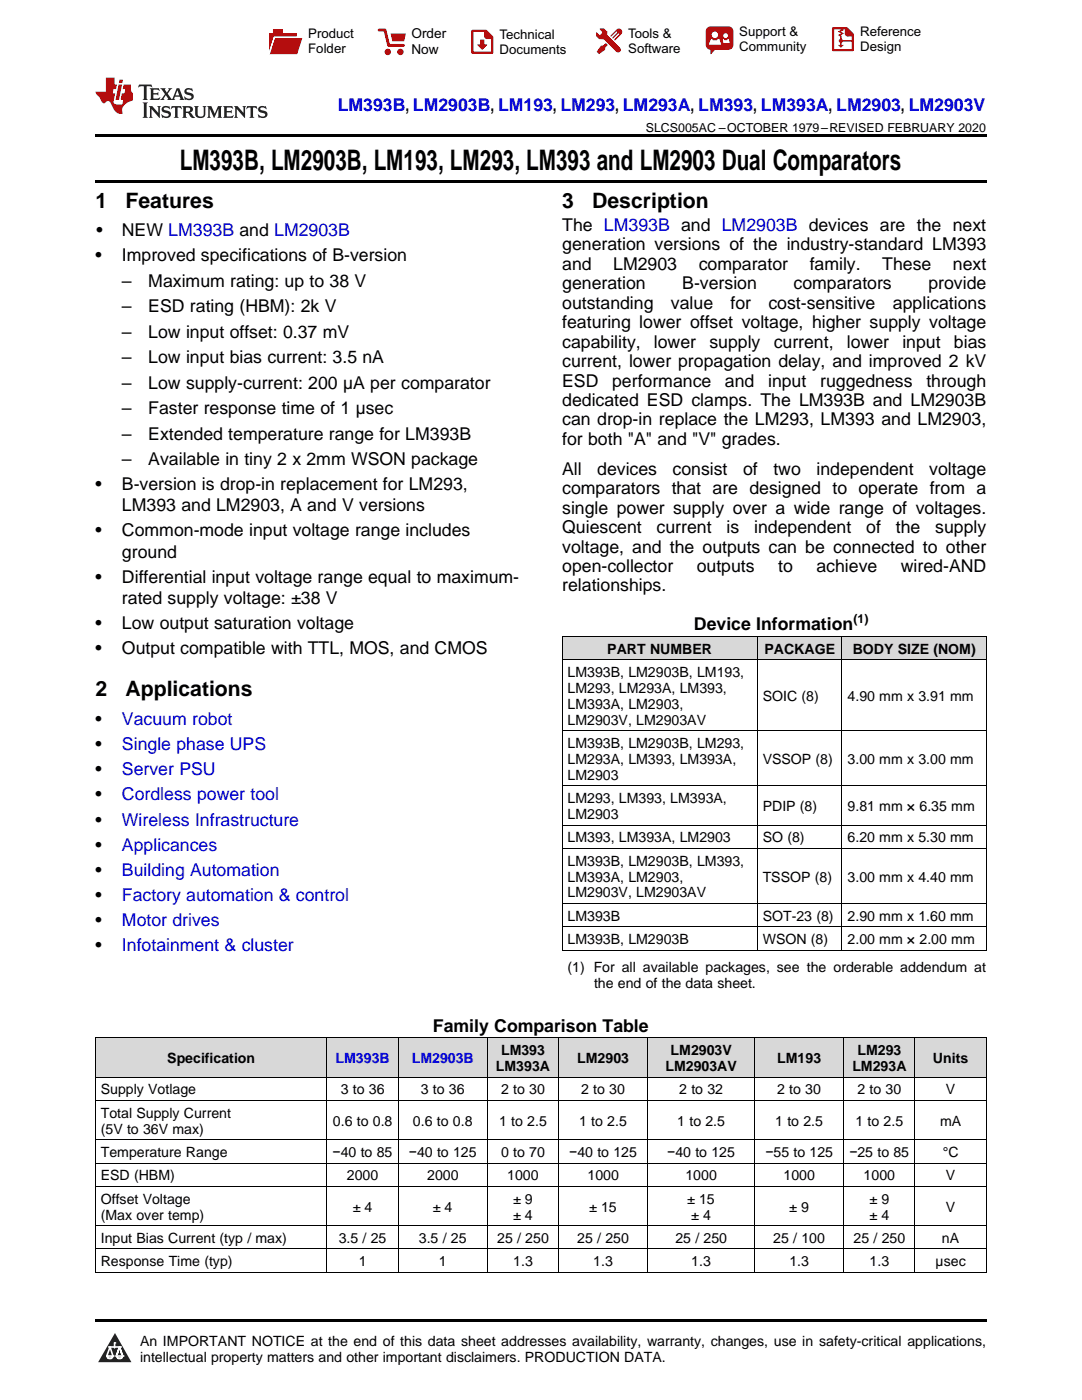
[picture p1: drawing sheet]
<svg xmlns="http://www.w3.org/2000/svg" width="216mm" height="279mm" viewBox="0 0 216 279" stroke-linecap="round" stroke-linejoin="round" font-family="sans-serif">
<defs><g id="words">
<text font-size="5.6" x="35.9" y="33.9">LM393B, LM2903B, LM193, LM293, LM393 and LM2903 Dual Comparators</text>
<g font-size="4.2">
<text x="19" y="41.5">1</text>
<text x="25" y="41.5">Features</text>
<text x="112.2" y="41.5">3</text>
<text x="118.2" y="41.5">Description</text>
<text x="19" y="139">2</text>
<text x="25" y="139">Applications</text>
</g>
<text font-size="3.5" fill="#00f" x="67.4" y="22.2">LM393B, LM2903B, LM193, LM293, LM293A, LM393, LM393A, LM2903, LM2903V</text>
<g font-size="3.5">
<text x="19.2" y="47.2">•</text>
<text x="24.3" y="47.2">NEW LM393B and LM2903B</text>
<text x="112.2" y="46.1">The LM393B and LM2903B devices are the next</text>
<text x="19" y="52.2">•</text>
<text x="24.3" y="52.2">Improved specifications of B-version</text>
<text x="112.2" y="50">generation versions of the industry-standard LM393</text>
<text x="112.2" y="53.9">and</text>
<text x="122.4" y="53.9">LM2903</text>
<text x="139.4" y="53.9">comparator</text>
<text x="161.6" y="53.9">family.</text>
<text x="176.1" y="53.9">These</text>
<text x="190.2" y="53.9">next</text>
<text x="24.3" y="57.3">–</text>
<text x="29.6" y="57.3">Maximum rating: up to 38 V</text>
<text x="112.2" y="57.7">generation</text>
<text x="136.2" y="57.7">B-version</text>
<text x="158.3" y="57.7">comparators</text>
<text x="185.3" y="57.7">provide</text>
<text x="24.3" y="62.3">–</text>
<text x="29.6" y="62.3">ESD rating (HBM): 2k V</text>
<text x="112.2" y="61.6">outstanding</text>
<text x="112.2" y="65.5">featuring lower offset voltage, higher supply voltage</text>
<text x="133.9" y="61.6">value</text>
<text x="145.8" y="61.6">for</text>
<text x="153.3" y="61.6">cost-sensitive</text>
<text x="178.2" y="61.6">applications</text>
<text x="24.3" y="67.4">–</text>
<text x="29.6" y="67.4">Low input offset: 0.37 mV</text>
<text x="112.2" y="69.4">capability,</text>
<text x="130.5" y="69.4">lower</text>
<text x="141.5" y="69.4">supply</text>
<text x="154.4" y="69.4">current,</text>
<text x="169" y="69.4">lower</text>
<text x="180.1" y="69.4">input</text>
<text x="190.3" y="69.4">bias</text>
<text x="24.3" y="72.5">–</text>
<text x="24.3" y="77.6">–</text>
<text x="29.6" y="72.5">Low input bias current: 3.5 nA</text>
<text x="29.6" y="77.6">Low supply-current: 200 µA per comparator</text>
<text x="112.2" y="73.3">current, lower propagation delay, and improved 2 kV</text>
<text x="112.2" y="77.2">ESD</text>
<text x="122.1" y="77.2">performance</text>
<text x="144.7" y="77.2">and</text>
<text x="153.3" y="77.2">input</text>
<text x="163.7" y="77.2">ruggedness</text>
<text x="184.8" y="77.2">through</text>
<text x="24.3" y="82.7">–</text>
<text x="29.6" y="82.7">Faster response time of 1 µsec</text>
<text x="112.2" y="81">dedicated ESD clamps. The LM393B and LM2903B</text>
<text x="24.3" y="87.7">–</text>
<text x="29.6" y="87.7">Extended temperature range for LM393B</text>
<text x="112.2" y="84.9">can drop-in replace the LM293, LM393 and LM2903,</text>
<text x="112.2" y="88.8">for both &quot;A&quot; and &quot;V&quot; grades.</text>
<text x="24.3" y="92.8">–</text>
<text x="29.6" y="92.8">Available in tiny 2 x 2mm WSON package</text>
<text x="112.2" y="94.8">All</text>
<text x="119.2" y="94.8">devices</text>
<text x="134.2" y="94.8">consist</text>
<text x="148.3" y="94.8">of</text>
<text x="154.3" y="94.8">two</text>
<text x="162.9" y="94.8">independent</text>
<text x="185.4" y="94.8">voltage</text>
<text x="19" y="97.8">•</text>
<text x="24.3" y="97.8">B-version is drop-in replacement for LM293,</text>
<text x="112.2" y="98.6">comparators that are designed to operate from a</text>
<text x="19" y="107.1">•</text>
<text x="24.3" y="102.1">LM393 and LM2903, A and V versions</text>
<text x="24.3" y="107.1">Common-mode input voltage range includes</text>
<text x="112.2" y="102.5">single power supply over a wide range of voltages.</text>
<text x="112.2" y="106.4">Quiescent</text>
<text x="131" y="106.4">current</text>
<text x="145" y="106.4">is</text>
<text x="150.5" y="106.4">independent</text>
<text x="172.8" y="106.4">of</text>
<text x="178.7" y="106.4">the</text>
<text x="186.6" y="106.4">supply</text>
<text x="24.3" y="111.3">ground</text>
<text x="112.2" y="110.3">voltage, and the outputs can be connected to other</text>
<text x="19" y="116.3">•</text>
<text x="24.3" y="116.3">Differential input voltage range equal to maximum-</text>
<text x="112.2" y="114.2">open-collector</text>
<text x="112.2" y="118">relationships.</text>
<text x="139" y="114.2">outputs</text>
<text x="155.3" y="114.2">to</text>
<text x="162.9" y="114.2">achieve</text>
<text x="179.8" y="114.2">wired-AND</text>
<text x="19" y="125.6">•</text>
<text x="24.3" y="120.5">rated supply voltage: ±38 V</text>
<text x="24.3" y="125.6">Low output saturation voltage</text>
<text x="138.5" y="125.8">Device Information</text>
<text x="19" y="130.6">•</text>
<text x="24.3" y="130.6">Output compatible with TTL, MOS, and CMOS</text>
<text x="19" y="144.7">•</text>
<text x="19" y="149.7">•</text>
<text x="19" y="154.7">•</text>
<text x="19" y="159.7">•</text>
<text x="19" y="164.7">•</text>
<text x="19" y="169.8">•</text>
<text x="19" y="174.8">•</text>
<text x="19" y="179.8">•</text>
<text x="19" y="184.8">•</text>
<text x="19" y="189.8">•</text>
<text x="86.4" y="205.9">Family Comparison Table</text>
</g>
<g font-size="3.5" fill="#0000c8">
<text x="24.3" y="144.7">Vacuum robot</text>
<text x="24.3" y="149.7">Single phase UPS</text>
<text x="24.3" y="154.7">Server PSU</text>
<text x="24.3" y="159.7">Cordless power tool</text>
<text x="24.3" y="164.7">Wireless Infrastructure</text>
<text x="24.3" y="169.8">Applicances</text>
<text x="24.3" y="174.8">Building Automation</text>
<text x="24.3" y="179.8">Factory automation &amp; control</text>
<text x="24.3" y="184.8">Motor drives</text>
<text x="24.3" y="189.8">Infotainment &amp; cluster</text>
</g>
<g font-size="2.8">
<text x="121.2" y="130.4">PART NUMBER</text>
<text x="152.5" y="130.4">PACKAGE</text>
<text x="170.1" y="130.4">BODY SIZE (NOM)</text>
<text x="113.2" y="135.1">LM393B, LM2903B, LM193,</text>
<text x="113.2" y="138.3">LM293, LM293A, LM393,</text>
<text x="113.2" y="141.4">LM393A, LM2903,</text>
<text x="152.2" y="139.8">SOIC (8)</text>
<text x="169.1" y="139.8">4.90 mm x 3.91 mm</text>
<text x="113.2" y="144.6">LM2903V, LM2903AV</text>
<text x="113.2" y="149.3">LM393B, LM2903B, LM293,</text>
<text x="113.2" y="152.4">LM293A, LM393, LM393A,</text>
<text x="113.2" y="155.6">LM2903</text>
<text x="152.2" y="152.4">VSSOP (8)</text>
<text x="169.1" y="152.4">3.00 mm x 3.00 mm</text>
<text x="113.2" y="160.3">LM293, LM393, LM393A,</text>
<text x="152.2" y="161.9">PDIP (8)</text>
<text x="169.1" y="161.9">9.81 mm × 6.35 mm</text>
<text x="113.2" y="163.4">LM2903</text>
<text x="113.2" y="168.1">LM393, LM393A, LM2903</text>
<text x="113.2" y="172.8">LM393B, LM2903B, LM393,</text>
<text x="152.2" y="168.1">SO (8)</text>
<text x="169.1" y="168.1">6.20 mm x 5.30 mm</text>
<text x="113.2" y="175.9">LM393A, LM2903,</text>
<text x="113.2" y="179.1">LM2903V, LM2903AV</text>
<text x="152.2" y="175.9">TSSOP (8)</text>
<text x="169.1" y="175.9">3.00 mm x 4.40 mm</text>
<text x="113.2" y="183.8">LM393B</text>
<text x="152.2" y="183.8">SOT-23 (8)</text>
<text x="169.1" y="183.8">2.90 mm x 1.60 mm</text>
<text x="113.2" y="188.4">LM393B, LM2903B</text>
<text x="152.2" y="188.4">WSON (8)</text>
<text x="169.1" y="188.4">2.00 mm × 2.00 mm</text>
<text x="113.2" y="193.9">(1) For all available packages, see the orderable addendum at</text>
<text x="118.5" y="197.1">the end of the data sheet.</text>
<text x="33.4" y="212.2">Specification</text>
<text x="99" y="213.7">LM393A</text>
<text x="100" y="210.6">LM393</text>
<text x="115.2" y="212.2">LM2903</text>
<text x="132.8" y="213.7">LM2903AV</text>
<text x="133.8" y="210.6">LM2903V</text>
<text x="155.1" y="212.2">LM193</text>
<text x="170.1" y="213.7">LM293A</text>
<text x="171.1" y="210.6">LM293</text>
<text x="186.2" y="212.2">Units</text>
<text x="20.1" y="218.4">Supply Votlage</text>
<text x="68" y="218.4">3 to 36</text>
<text x="84" y="218.4">3 to 36</text>
<text x="100" y="218.4">2 to 30</text>
<text x="116" y="218.4">2 to 30</text>
<text x="135.5" y="218.4">2 to 32</text>
<text x="155.1" y="218.4">2 to 30</text>
<text x="171.1" y="218.4">2 to 30</text>
<text x="188.7" y="218.4">V</text>
<text x="20.1" y="223.1">Total Supply Current</text>
<text x="20.1" y="226.2">(5V to 36V max)</text>
<text x="66.4" y="224.6">0.6 to 0.8</text>
<text x="82.4" y="224.6">0.6 to 0.8</text>
<text x="99.6" y="224.6">1 to 2.5</text>
<text x="115.6" y="224.6">1 to 2.5</text>
<text x="135.1" y="224.6">1 to 2.5</text>
<text x="154.7" y="224.6">1 to 2.5</text>
<text x="170.7" y="224.6">1 to 2.5</text>
<text x="187.6" y="224.6">mA</text>
<text x="20.1" y="230.9">Temperature Range</text>
<text x="66.4" y="230.9">−40 to 85</text>
<text x="81.6" y="230.9">−40 to 125</text>
<text x="100" y="230.9">0 to 70</text>
<text x="113.6" y="230.9">−40 to 125</text>
<text x="133.1" y="230.9">−40 to 125</text>
<text x="152.7" y="230.9">−55 to 125</text>
<text x="169.5" y="230.9">−25 to 85</text>
<text x="188.1" y="230.9">°C</text>
<text x="20.1" y="235.5">ESD (HBM)</text>
<text x="69.2" y="235.5">2000</text>
<text x="85.2" y="235.5">2000</text>
<text x="101.2" y="235.5">1000</text>
<text x="117.2" y="235.5">1000</text>
<text x="136.8" y="235.5">1000</text>
<text x="156.4" y="235.5">1000</text>
<text x="172.3" y="235.5">1000</text>
<text x="188.7" y="235.5">V</text>
<text x="20.1" y="240.2">Offset Voltage</text>
<text x="20.1" y="243.4">(Max over temp)</text>
<text x="70.4" y="241.8">± 4</text>
<text x="86.4" y="241.8">± 4</text>
<text x="102.4" y="240.2">± 9</text>
<text x="102.4" y="243.4">± 4</text>
<text x="117.6" y="241.8">± 15</text>
<text x="137.1" y="240.2">± 15</text>
<text x="137.9" y="243.4">± 4</text>
<text x="157.5" y="241.8">± 9</text>
<text x="173.5" y="240.2">± 9</text>
<text x="173.5" y="243.4">± 4</text>
<text x="188.7" y="241.8">V</text>
<text x="20.1" y="248">Input Bias Current (typ / max)</text>
<text x="67.6" y="248">3.5 / 25</text>
<text x="83.6" y="248">3.5 / 25</text>
<text x="99.2" y="248">25 / 250</text>
<text x="115.2" y="248">25 / 250</text>
<text x="134.8" y="248">25 / 250</text>
<text x="154.3" y="248">25 / 100</text>
<text x="170.3" y="248">25 / 250</text>
<text x="188" y="248">nA</text>
<text x="20.1" y="252.7">Response Time (typ)</text>
<text x="71.6" y="252.7">1</text>
<text x="87.6" y="252.7">1</text>
<text x="102.4" y="252.7">1.3</text>
<text x="118.4" y="252.7">1.3</text>
<text x="137.9" y="252.7">1.3</text>
<text x="157.5" y="252.7">1.3</text>
<text x="173.5" y="252.7">1.3</text>
<text x="186.7" y="252.7">µsec</text>
<text x="27.9" y="268.6">An IMPORTANT NOTICE at the end of this data sheet addresses availability, warranty, changes, use in safety-critical applications,</text>
<text x="27.9" y="271.8">intellectual property matters and other important disclaimers. PRODUCTION DATA.</text>
</g>
<g font-size="2.8" fill="#0000c8">
<text x="67" y="212.2">LM393B</text>
<text x="82.2" y="212.2">LM2903B</text>
</g>
<g font-size="2.7">
<text x="82.1" y="7.7">Order</text>
<text x="82.1" y="10.7">Now</text>
</g>
<g font-size="2.6">
<text x="61.5" y="7.6">Product</text>
<text x="61.5" y="10.6">Folder</text>
<text x="99.7" y="7.8">Technical</text>
<text x="99.7" y="10.8">Documents</text>
<text x="125.3" y="7.6">Tools &amp;</text>
<text x="125.3" y="10.6">Software</text>
<text x="147.5" y="7.2">Support &amp;</text>
<text x="147.5" y="10.2">Community</text>
<text x="171.6" y="7.3">Reference</text>
<text x="171.6" y="10.2">Design</text>
</g>
<g font-size="2.5">
<text x="128.9" y="26.3">SLCS005AC –OCTOBER 1979–REVISED FEBRUARY 2020</text>
<text x="170.3" y="124.4">(1)</text>
</g>
</g></defs>
<g fill="#d8d8d8">
<path d="M19 207.2h46.3v7.8h-46.3z"/>
<path d="M65.3 207.2h14.2v7.8h-14.2z"/>
<path d="M79.5 207.2h17.8v7.8h-17.8z"/>
<path d="M97.3 207.2h14.2v7.8h-14.2z"/>
<path d="M111.5 207.2h17.8v7.8h-17.8z"/>
<path d="M129.3 207.2h21.3v7.8h-21.3z"/>
<path d="M150.6 207.2h17.8v7.8h-17.8z"/>
<path d="M168.4 207.2h14.2v7.8h-14.2z"/>
<path d="M182.6 207.2h14.2v7.8h-14.2z"/>
<path d="M112.2 127h38.9v4.7h-38.9z"/>
<path d="M151.1 127h17v4.7h-17z"/>
<path d="M168.1 127h28.7v4.7h-28.7z"/>
</g>
<path d="M22.9 266l3.3 5.9h-6.6z" fill-rule="evenodd" fill="#231f20"/>
<path d="M21.3 270.6h1.2l-.3 .5h-.3a.53 .53 0 0 1-.6-.5z" fill-rule="evenodd" fill="#fff"/>
<path d="M21.3 270.6h1.2l-.3 .5h-.3a.53 .53 0 0 1-.6-.5z" fill="none" stroke="#231f20" stroke-width=".33"/>
<path d="M21.3 270.6l1.2 .1-.3 .4h-.5z" fill="none" stroke="#fff" stroke-width=".33"/>
<path d="M22.9 268.9h.1" fill="none" stroke="#fff" stroke-width=".33"/>
<path d="M22.9 268v.9z" fill="#fff"/>
<path d="M22.9 268v.9z" fill="none" stroke="#fff" stroke-width=".33"/>
<circle cx="22.9" cy="268" r=".16" fill="#fff"/>
<path d="M21.8 268.8h.1" fill="none" stroke="#fff" stroke-width=".33"/>
<path d="M21.8 268.8h2.2z" fill="#fff"/>
<path d="M21.8 268.8h2.2z" fill="none" stroke="#fff" stroke-width=".33"/>
<circle cx="24" cy="268.8" r=".16" fill="#fff"/>
<path d="M23.2 270.6h.1" fill="none" stroke="#fff" stroke-width=".33"/>
<path d="M23.8 268.8l-.6 1.8z" fill-rule="evenodd" fill="#fff"/>
<path d="M23.8 268.8l-.6 1.8z" fill="none" stroke="#fff" stroke-width=".33"/>
<path d="M23.8 268.8l.7 1.8z" fill-rule="evenodd" fill="#fff"/>
<path d="M23.8 268.8l.7 1.8z" fill="none" stroke="#fff" stroke-width=".33"/>
<path d="M24.4 270.6h.1" fill="none" stroke="#fff" stroke-width=".33"/>
<circle cx="21.3" cy="270.6" r=".16" fill="#fff"/>
<path d="M22 268.8l-.7 1.8z" fill="#fff"/>
<path d="M22 268.8l-.7 1.8z" fill="none" stroke="#fff" stroke-width=".33"/>
<path d="M22 268.8l.5 1.8z" fill="#fff"/>
<path d="M22 268.8l.5 1.8z" fill="none" stroke="#fff" stroke-width=".33"/>
<circle cx="22.5" cy="270.6" r=".16" fill="#fff"/>
<path d="M23.3 270.6h1.2a.63 .63 0 0 1-.6 .5 .63 .63 0 0 1-.6-.5z" fill-rule="evenodd" fill="#fff"/>
<path d="M23.3 270.6h1.2a.63 .63 0 0 1-.6 .5 .63 .63 0 0 1-.6-.5z" fill="none" stroke="#231f20" stroke-width=".33"/>
<path d="M23.3 270.6h1.2l-.4 .5h-.5z" fill="none" stroke="#fff" stroke-width=".33"/>
<path d="M23.2 270.6h.1" fill="none" stroke="#fff" stroke-width=".33"/>
<circle cx="24.5" cy="270.6" r=".16" fill="#fff"/>
<path d="M19 35.9h177.8v.5h-177.8zM19 26.8h177.8v.6h-177.8zM112.2 189.7h.1zM168 189.7h.1zM196.7 189.7h.1zM19 263.2h177.8v.5h-177.8z" fill="#000"/>
<g fill="none" stroke="#000" stroke-width=".2">
<path d="M112.2 131.6h84.6M112.2 127h84.6M112.2 127v62.7M151.1 127v62.7M168 127v62.7M196.8 127v62.7M112.2 156.8h84.6M112.2 145.8h84.6M112.2 169.3h84.6M112.2 164.7h84.6M112.2 189.6h84.6M112.2 185h84.6"/>
<path d="M112.2 180.3h84.6M19 219.6h177.8M19 215h177.8M19 207.1h177.8M19.1 207.2v46.8M65.2 207.2v46.8M79.4 207.2v46.8M97.2 207.2v46.8M111.4 207.2v46.8M129.2 207.2v46.8M150.5 207.2v46.8M168.3 207.2v46.8"/>
<path d="M182.5 207.2v46.8M196.8 207.2v46.8M19 236.8h177.8M19 232.1h177.8M19 227.5h177.8M19 253.9h177.8M19 249.3h177.8M19 244.6h177.8"/>
</g>
<path d="M27.7 16.9l-.1 .6 .6-.3h.5v.2v2.2l-.2 .4h1l-.2-.4v-2.2v-.2h.5l.6 .3-.2-.6zM29.9 17.6l.2 .4v1.6l-.2 .4h1.9l.1-.6a1.09 1.09 0 0 1-1.3 .1v-.6h.6l.4 .2v-.7l-.2 .2h-.8v-.6l.2-.1a1.01 1.01 0 0 1 1 .3l-.1-.6zM32 17.6l.9 1.2-1 1.2h.9l-.2-.3 .5-.7 .5 .7-.3 .3h1.7l-.2-.3 .1-.4h1l.1 .4-.2 .3h1l-.3-.4-.7-2h-.5l-1 2.2-.8-1.1 .9-1.1h-.9l.2 .2-.4 .7-.4-.7 .2-.2zM35.4 18l.4 1h-.8zM37 17.7a.66 .66 0 0 0-.2 .8 .66 .66 0 0 0 .6 .4l.7 .2 .1 .2a.8 .8 0 0 1-.7 .4 .8 .8 0 0 1-.7-.5l.1 .8 .2-.2a.94 .94 0 0 0 1.1 .1 .94 .94 0 0 0 .4-.9 1.48 1.48 0 0 0-1.3-.6v-.4a1.1 1.1 0 0 1 1.2 .2l-.2-.6-.2 .1-.5-.1zM28.5 20.4l.2 .4v2.3l-.2 .4h1l-.2-.4v-2.3l.2-.4zM29.7 21.2l.2 .4v1.5l-.2 .4h.8l-.3-.4 .1-1.3 1.6 1.8v-2l.2-.4h-.7l.2 .2v1.1l-1.2-1.3zM32.5 21.3a.66 .66 0 0 0-.2 .8 .66 .66 0 0 0 .6 .4l.6 .2 .2 .2a.8 .8 0 0 1-.8 .4 .8 .8 0 0 1-.7-.5l.2 .7 .2-.1a.94 .94 0 0 0 1 .1 .94 .94 0 0 0 .5-1 1.47 1.47 0 0 0-1.3-.6l-.1-.3a1.1 1.1 0 0 1 1.3 .2l-.2-.6-.2 .1-.5-.2zM34.3 21.2l-.2 .6a.64 .64 0 0 1 .8-.3v1.6l-.2 .4h1l-.3-.4 .1-1.6a.66 .66 0 0 1 .8 .3l-.2-.6zM36.3 21.2l.3 .4v1.5l-.3 .4h1l-.2-.2v-.7h.5l.1 .1a.8 .8 0 0 0 1.2 .7l-1-1a.62 .62 0 0 0 .6-.5 .62 .62 0 0 0-.6-.7zM37.1 21.5h.1a.48 .48 0 0 1 .6 0 .48 .48 0 0 1 .1 .6l-.2 .1-.6 .1zM38.7 21.2l.2 .2a2.29 2.29 0 0 0 .4 2 1.05 1.05 0 0 0 1.7-.7v-1.3l.2-.2h-.8l.2 .4v1.1a.61 .61 0 0 1-.6 .6 .61 .61 0 0 1-.6-.6v-1.1l.3-.4zM41.3 21.2l.3 .4v1.5l-.3 .4h.8l-.2-.4v-1.4l.8 1.9 .9-1.9v1.4l-.2 .4h.9l-.2-.4v-1.5l.2-.4h-.8l-.7 1.5-.6-1.5zM44.5 21.2l.2 .4v1.5l-.2 .4h1.9l.2-.6a1.1 1.1 0 0 1-1.4 .2v-.7h.6l.4 .2v-.6l-.2 .1-.8 .1v-.6l.2-.1a1.02 1.02 0 0 1 1.1 .2l-.2-.5zM46.7 21.2l.2 .4v1.5l-.2 .4h.8l-.3-.4 .1-1.3 1.6 1.8v-2l.2-.4h-.7l.2 .2v1.1l-1.2-1.3zM49.3 21.2l-.1 .6a.64 .64 0 0 1 .8-.3v1.6l-.3 .4h1l-.2-.4v-1.6a.66 .66 0 0 1 .8 .3l-.1-.6zM51.7 21.3a.66 .66 0 0 0-.2 .7 .66 .66 0 0 0 .7 .5l.6 .2 .1 .2a.8 .8 0 0 1-.7 .4 .8 .8 0 0 1-.7-.5l.1 .7 .2-.1a.94 .94 0 0 0 1.1 .1 .94 .94 0 0 0 .4-1 1.48 1.48 0 0 0-1.2-.6l-.1-.3a1.1 1.1 0 0 1 1.2 .2l-.2-.6-.1 .1-.6-.2z" fill="#231f20"/>
<path d="M21.1 15.5v2.8h-2v.4l.9 .9a.96 .96 0 0 0 1 1 .59 .59 0 0 1 .5-.4 .59 .59 0 0 1 .5 .3l.4 .8a1.61 1.61 0 0 0 2.1 1.3 1.63 1.63 0 0 1 1.1-2.2l.9-.3v-1.5a1.6 1.6 0 0 1-.4-1.7h-1.4l-.2 .9h.5l-.2 .8h-.5l-.2 1v.3h.5l-.2 .9h-.7a.74 .74 0 0 1-1-.6l.3-1.6h-.5l.2-.8h.5l.1-.9h-.4v-1.4zM23.7 16.9l-.7 3h.8l.6-3zM23.8 15.9l-.1 .7h.7l.2-.7z" fill="#ee1d23"/>
<g fill="#d60000">
<path d="M54.5 5.8h2v.8h2.7v4.2h-5.5v-4.2h.8z" fill-rule="evenodd"/>
<path d="M54.8 7.5h5.6l-1.1 3.3h-5.6z" fill-rule="evenodd"/>
</g>
<path d="M54.7 7.4h5.7l-.1 .1h-5.5l-1.1 3.3z" fill-rule="evenodd" fill="#fff"/>
<path d="M54.7 7.4h5.7l-.1 .1h-5.5l-1.1 3.3z" fill="none" stroke="#fff" stroke-width=".2"/>
<path d="M75.6 6h1.2l.7 3.1h3" fill="none" stroke="#d60000" stroke-width=".56"/>
<g fill="#d60000">
<path d="M77.9 6.7h3.1l-.4 1.5h-2.3z" fill-rule="evenodd"/>
<circle cx="77.4" cy="10.4" r=".64"/>
<circle cx="79.9" cy="10.4" r=".64"/>
</g>
<path d="M94.3 6.2h2.7l1.2 1.2v3.1h-3.9z" fill="none" stroke="#d60000" stroke-width=".44"/>
<g fill="#d60000">
<path d="M95.8 7.9h.8v1h.6l-1 1.1-.9-1v-.1h.5z" fill-rule="evenodd"/>
<path d="M96.6 6.2h.4l1.2 1.2v.4h-1.2l-.4-.4z" fill-rule="evenodd"/>
<path d="M119.7 5.7h.8l.6 .6 .1 .7 2.5 2.5-.7 .8-2.4-2.3-1.1-.2-.5-.6v-.8l.7 .6 .5-.4v-.2l-.5-.5z" fill-rule="evenodd"/>
<path d="M119.9 9.1h.5l.5-.5 .4 .4-.5 .5-.1 .4-1.2 .9-.4-.5z" fill-rule="evenodd"/>
<path d="M123 5.9a.67 .67 0 0 1 1 0 .67 .67 0 0 1 0 .9z" fill-rule="evenodd"/>
<path d="M123 5.9l1 .9-1.2 1.2h-.2v-.2l.9-.9 .1-.2h-.2l-1 1h-.2v-.2l1-1v-.2h-.2l-1 1h-.2v-.2z" fill-rule="evenodd"/>
<circle cx="123.3" cy="9.9" r=".54"/>
</g>
<path d="M121.1 6.3l-.1 .7" fill="none" stroke="#d60000" stroke-width=".2"/>
<g fill="#d60000">
<path d="M141.1 5.5l.7-.2h3.6a.95 .95 0 0 1 .9 .9v2.8a.95 .95 0 0 1-.9 .9h-3.6a.95 .95 0 0 1-1-.9v-2.8z" fill-rule="evenodd"/>
<path d="M141.8 9.9h.9l-.8 .9h-.1z" fill-rule="evenodd"/>
</g>
<g fill="#fff">
<path d="M144.3 8.6h1.3z"/>
<path d="M141.9 7.8h.2l.2 .2h.7l.2-.2h.3l.4 1.1h-2.5z" fill-rule="evenodd"/>
<path d="M144.2 7.8h.2l.2 .2h.5l.1-.2h.2l.2 .8h-1.3z" fill-rule="evenodd"/>
<circle cx="142.6" cy="6.9" r=".65"/>
<circle cx="144.8" cy="7.1" r=".48"/>
</g>
<path d="M166.2 5.6h2.8l1.2 1.3v3.1h-4z" fill="none" stroke="#d60000" stroke-width=".44"/>
<path d="M167.8 7.3v1.8M167.8 8.1h2.3" fill="none" stroke="#d60000" stroke-width=".3"/>
<g fill="#d60000">
<path d="M168.6 5.6h.4l1.2 1.3v.4h-1.1l-.5-.6z" fill-rule="evenodd"/>
<circle cx="167.8" cy="8.1" r=".42"/>
<circle cx="169.1" cy="6.7" r=".55"/>
</g>
<g fill="#d60000">
<path d="M167.2 9h1.2l-.6 .5z"/>
<path d="M167.5 5.8h.6l.3 .2-.6 .3 .6 .4-.7 .3 .2 .3h-.2l-.5-.3 .6-.3-.6-.4 .6-.3z"/>
</g>
<use href="#words"/>
</svg>
